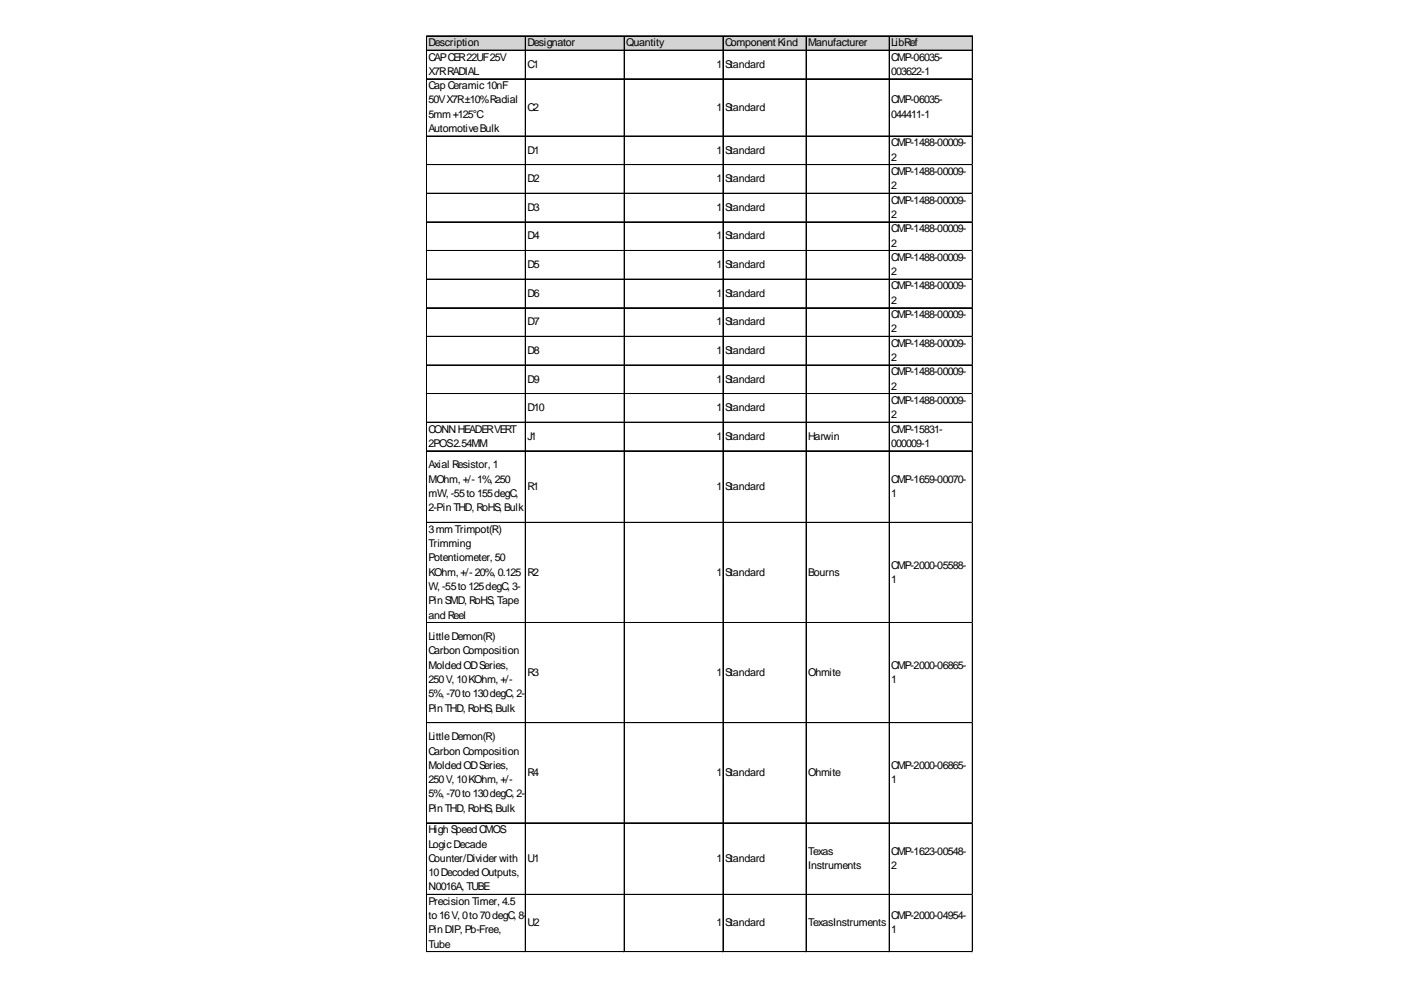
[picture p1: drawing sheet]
<svg xmlns="http://www.w3.org/2000/svg" width="297mm" height="210mm" viewBox="0 0 297 210" stroke-linecap="round" stroke-linejoin="round" font-family="sans-serif">
<defs><g id="words">
<g font-size="2.3">
<text x="90.9" y="9.8">Description</text>
<text x="111.8" y="9.8">Designator</text>
<text x="132.8" y="9.8">Quantity</text>
<text x="153.7" y="9.8">Component Kind</text>
<text x="171.4" y="9.8">Manufacturer</text>
<text x="189" y="9.8">LibRef</text>
<text x="90.9" y="12.8">CAPCER22UF25V</text>
<text x="90.9" y="15.9">X7RRADIAL</text>
<text x="111.8" y="14.4">C1</text>
<text x="151.9" y="14.4">1</text>
<text x="153.7" y="14.4">Standard</text>
<text x="189" y="12.8">CMP-06035-</text>
<text x="189" y="15.9">003622-1</text>
<text x="90.9" y="18.9">Cap Ceramic10nF</text>
<text x="90.9" y="21.9">50VX7R±10%Radial</text>
<text x="111.8" y="23.5">C2</text>
<text x="151.9" y="23.5">1</text>
<text x="153.7" y="23.5">Standard</text>
<text x="189" y="21.9">CMP-06035-</text>
<text x="90.9" y="25">5mm+125°C</text>
<text x="90.9" y="28">AutomotiveBulk</text>
<text x="189" y="25">044411-1</text>
<text x="111.8" y="32.6">D1</text>
<text x="151.9" y="32.6">1</text>
<text x="153.7" y="32.6">Standard</text>
<text x="189" y="31">CMP-1488-00009-</text>
<text x="189" y="34.1">2</text>
<text x="111.8" y="38.6">D2</text>
<text x="151.9" y="38.6">1</text>
<text x="153.7" y="38.6">Standard</text>
<text x="189" y="37.1">CMP-1488-00009-</text>
<text x="189" y="40.1">2</text>
<text x="111.8" y="44.7">D3</text>
<text x="151.9" y="44.7">1</text>
<text x="153.7" y="44.7">Standard</text>
<text x="189" y="43.2">CMP-1488-00009-</text>
<text x="189" y="46.2">2</text>
<text x="111.8" y="50.8">D4</text>
<text x="151.9" y="50.8">1</text>
<text x="153.7" y="50.8">Standard</text>
<text x="189" y="49.2">CMP-1488-00009-</text>
<text x="189" y="52.3">2</text>
<text x="111.8" y="56.8">D5</text>
<text x="151.9" y="56.8">1</text>
<text x="153.7" y="56.8">Standard</text>
<text x="189" y="55.3">CMP-1488-00009-</text>
<text x="189" y="58.3">2</text>
<text x="111.8" y="62.9">D6</text>
<text x="151.9" y="62.9">1</text>
<text x="153.7" y="62.9">Standard</text>
<text x="189" y="61.4">CMP-1488-00009-</text>
<text x="189" y="64.4">2</text>
<text x="111.8" y="69">D7</text>
<text x="151.9" y="69">1</text>
<text x="153.7" y="69">Standard</text>
<text x="189" y="67.4">CMP-1488-00009-</text>
<text x="189" y="70.5">2</text>
<text x="111.8" y="75">D8</text>
<text x="151.9" y="75">1</text>
<text x="153.7" y="75">Standard</text>
<text x="189" y="73.5">CMP-1488-00009-</text>
<text x="189" y="76.5">2</text>
<text x="111.8" y="81.1">D9</text>
<text x="151.9" y="81.1">1</text>
<text x="153.7" y="81.1">Standard</text>
<text x="189" y="79.6">CMP-1488-00009-</text>
<text x="189" y="82.6">2</text>
<text x="111.8" y="87.2">D10</text>
<text x="151.9" y="87.2">1</text>
<text x="153.7" y="87.2">Standard</text>
<text x="189" y="85.6">CMP-1488-00009-</text>
<text x="189" y="88.7">2</text>
<text x="90.9" y="91.7">CONNHEADERVERT</text>
<text x="90.9" y="94.8">2POS2.54MM</text>
<text x="111.8" y="93.2">J1</text>
<text x="151.9" y="93.2">1</text>
<text x="153.7" y="93.2">Standard</text>
<text x="171.4" y="93.2">Harwin</text>
<text x="189" y="91.7">CMP-15831-</text>
<text x="189" y="94.8">000009-1</text>
<text x="90.9" y="99.3">Axial Resistor, 1</text>
<text x="90.9" y="102.3">MOhm, +/- 1%, 250</text>
<text x="90.9" y="105.4">mW, -55to 155degC,</text>
<text x="111.8" y="103.9">R1</text>
<text x="151.9" y="103.9">1</text>
<text x="153.7" y="103.9">Standard</text>
<text x="189" y="102.3">CMP-1659-00070-</text>
<text x="189" y="105.4">1</text>
<text x="90.9" y="108.4">2-Pin THD, RoHS, Bulk</text>
<text x="90.9" y="113">3mmTrimpot(R)</text>
<text x="90.9" y="116">Trimming</text>
<text x="90.9" y="119">Potentiometer, 50</text>
<text x="90.9" y="122.1">KOhm, +/- 20%, 0.125</text>
<text x="90.9" y="125.1">W, -55to 125degC, 3-</text>
<text x="111.8" y="122.1">R2</text>
<text x="151.9" y="122.1">1</text>
<text x="153.7" y="122.1">Standard</text>
<text x="171.4" y="122.1">Bourns</text>
<text x="189" y="120.5">CMP-2000-05588-</text>
<text x="189" y="123.6">1</text>
<text x="90.9" y="128.1">Pin SMD, RoHS, Tape</text>
<text x="90.9" y="131.2">and Reel</text>
<text x="90.9" y="135.7">LittleDemon(R)</text>
<text x="90.9" y="138.7">Carbon Composition</text>
<text x="90.9" y="141.8">Molded ODSeries,</text>
<text x="111.8" y="143.3">R3</text>
<text x="151.9" y="143.3">1</text>
<text x="153.7" y="143.3">Standard</text>
<text x="171.4" y="143.3">Ohmite</text>
<text x="189" y="141.8">CMP-2000-06865-</text>
<text x="90.9" y="144.8">250V, 10KOhm, +/-</text>
<text x="90.9" y="147.8">5%, -70to 130degC, 2-</text>
<text x="189" y="144.8">1</text>
<text x="90.9" y="150.9">Pin THD, RoHS, Bulk</text>
<text x="90.9" y="156.9">LittleDemon(R)</text>
<text x="90.9" y="160">Carbon Composition</text>
<text x="90.9" y="163">Molded ODSeries,</text>
<text x="90.9" y="166">250V, 10KOhm, +/-</text>
<text x="111.8" y="164.5">R4</text>
<text x="151.9" y="164.5">1</text>
<text x="153.7" y="164.5">Standard</text>
<text x="171.4" y="164.5">Ohmite</text>
<text x="189" y="163">CMP-2000-06865-</text>
<text x="189" y="166">1</text>
<text x="90.9" y="169.1">5%, -70to 130degC, 2-</text>
<text x="90.9" y="172.1">Pin THD, RoHS, Bulk</text>
<text x="90.9" y="176.7">High Speed CMOS</text>
<text x="90.9" y="179.7">LogicDecade</text>
<text x="90.9" y="182.7">Counter/Divider with</text>
<text x="90.9" y="185.8">10Decoded Outputs,</text>
<text x="111.8" y="182.7">U1</text>
<text x="151.9" y="182.7">1</text>
<text x="153.7" y="182.7">Standard</text>
<text x="171.4" y="181.2">Texas</text>
<text x="171.4" y="184.2">Instruments</text>
<text x="189" y="181.2">CMP-1623-00548-</text>
<text x="189" y="184.2">2</text>
<text x="90.9" y="188.8">N0016A, TUBE</text>
<text x="90.9" y="191.8">Precision Timer, 4.5</text>
<text x="90.9" y="194.9">to 16V, 0to 70degC, 8-</text>
<text x="90.9" y="197.9">Pin DIP, Pb-Free,</text>
<text x="111.8" y="196.4">U2</text>
<text x="151.9" y="196.4">1</text>
<text x="153.7" y="196.4">Standard</text>
<text x="171.4" y="196.4">TexasInstruments</text>
<text x="189" y="194.9">CMP-2000-04954-</text>
<text x="189" y="197.9">1</text>
<text x="90.9" y="200.9">Tube</text>
</g>
</g></defs>
<path d="M90.5 7.7h115.8v3.1h-115.8z" fill="#d3d3d3"/>
<g fill="none" stroke="#000" stroke-width=".21">
<path d="M90.4 7.6v194.3M90.5 7.6v194.3M90.6 7.6h115.7M90.6 7.7h115.7M90.6 10.6h115.7M90.6 10.7h115.7M90.6 16.7h115.7M90.6 16.8h115.7M111.4 7.7v194.2M132.3 7.7v194.2M132.4 7.7v194.2M153.3 7.7v194.2"/>
<path d="M153.4 7.7v194.2M170.9 7.7v194.2M171 7.7v194.2M188.5 7.7v194.2M188.6 7.7v194.2M206.1 7.7v194.2M206.2 7.7v194.2M90.6 28.8h115.7M90.6 28.9h115.7M90.6 34.9h115.7M90.6 35h115.7M90.6 41h115.7"/>
<path d="M90.6 47h115.7M90.6 47.1h115.7M90.6 53.1h115.7M90.6 53.2h115.7M90.6 59.2h115.7M90.6 65.2h115.7M90.6 65.3h115.7M90.6 71.3h115.7M90.6 71.4h115.7M90.6 77.4h115.7M90.6 83.4h115.7M90.6 83.5h115.7"/>
<path d="M90.6 89.5h115.7M90.6 89.6h115.7M90.6 95.6h115.7M90.6 110.7h115.7M90.6 110.8h115.7M90.6 132h115.7M90.6 132.1h115.7M90.6 153.2h115.7M90.6 153.3h115.7M90.6 174.5h115.7M90.6 189.6h115.7M90.6 189.7h115.7"/>
<path d="M90.6 201.8h115.7"/>
</g>
<path d="M90.4 201.9h.1" fill="none" stroke="#e0e0e0" stroke-width=".21"/>
<path d="M90.4 201.9h.2z" fill="#e0e0e0"/>
<path d="M111.4 201.9h.1" fill="none" stroke="#e0e0e0" stroke-width=".21"/>
<path d="M111.4 201.9h.1z" fill="#e0e0e0"/>
<path d="M132.3 201.9h.1" fill="none" stroke="#e0e0e0" stroke-width=".21"/>
<path d="M132.3 201.9h.2z" fill="#e0e0e0"/>
<path d="M153.3 201.9h.1" fill="none" stroke="#e0e0e0" stroke-width=".21"/>
<path d="M153.3 201.9h.1z" fill="#e0e0e0"/>
<path d="M170.9 201.9h.1" fill="none" stroke="#e0e0e0" stroke-width=".21"/>
<path d="M170.9 201.9h.2z" fill="#e0e0e0"/>
<path d="M188.5 201.9h.1" fill="none" stroke="#e0e0e0" stroke-width=".21"/>
<path d="M188.5 201.9h.2z" fill="#e0e0e0"/>
<path d="M206.1 201.9h.1" fill="none" stroke="#e0e0e0" stroke-width=".21"/>
<path d="M206.1 201.9h.2z" fill="#e0e0e0"/>
<path d="M206.3 16.7h.1" fill="none" stroke="#e0e0e0" stroke-width=".21"/>
<path d="M206.3 16.7v.1z" fill="#e0e0e0"/>
<path d="M206.3 28.8h.1" fill="none" stroke="#e0e0e0" stroke-width=".21"/>
<path d="M206.3 28.8v.2z" fill="#e0e0e0"/>
<path d="M206.3 34.9h.1" fill="none" stroke="#e0e0e0" stroke-width=".21"/>
<path d="M206.3 34.9v.1z" fill="#e0e0e0"/>
<path d="M206.3 41h.1" fill="none" stroke="#e0e0e0" stroke-width=".21"/>
<path d="M206.3 41v.1z" fill="#e0e0e0"/>
<path d="M206.3 47h.1" fill="none" stroke="#e0e0e0" stroke-width=".21"/>
<path d="M206.3 47v.2z" fill="#e0e0e0"/>
<path d="M206.3 53.1h.1" fill="none" stroke="#e0e0e0" stroke-width=".21"/>
<path d="M206.3 53.1v.2z" fill="#e0e0e0"/>
<path d="M206.3 59.2h.1" fill="none" stroke="#e0e0e0" stroke-width=".21"/>
<path d="M206.3 59.2v.1z" fill="#e0e0e0"/>
<path d="M206.3 65.2h.1" fill="none" stroke="#e0e0e0" stroke-width=".21"/>
<path d="M206.3 65.2v.2z" fill="#e0e0e0"/>
<path d="M206.3 71.3h.1" fill="none" stroke="#e0e0e0" stroke-width=".21"/>
<path d="M206.3 71.3v.2z" fill="#e0e0e0"/>
<path d="M206.3 77.4h.1" fill="none" stroke="#e0e0e0" stroke-width=".21"/>
<path d="M206.3 77.4v.1z" fill="#e0e0e0"/>
<path d="M206.3 83.4h.1" fill="none" stroke="#e0e0e0" stroke-width=".21"/>
<path d="M206.3 83.4v.2z" fill="#e0e0e0"/>
<path d="M206.3 89.5h.1" fill="none" stroke="#e0e0e0" stroke-width=".21"/>
<path d="M206.3 89.5v.2z" fill="#e0e0e0"/>
<path d="M206.3 95.6h.1" fill="none" stroke="#e0e0e0" stroke-width=".21"/>
<path d="M206.3 95.6v.1z" fill="#e0e0e0"/>
<path d="M206.3 110.7h.1" fill="none" stroke="#e0e0e0" stroke-width=".21"/>
<path d="M206.3 110.7v.2z" fill="#e0e0e0"/>
<path d="M206.3 132h.1" fill="none" stroke="#e0e0e0" stroke-width=".21"/>
<path d="M206.3 132v.1z" fill="#e0e0e0"/>
<path d="M206.3 153.2h.1" fill="none" stroke="#e0e0e0" stroke-width=".21"/>
<path d="M206.3 153.2v.2z" fill="#e0e0e0"/>
<path d="M206.3 174.5h.1" fill="none" stroke="#e0e0e0" stroke-width=".21"/>
<path d="M206.3 174.5v.1z" fill="#e0e0e0"/>
<path d="M206.3 189.6h.1" fill="none" stroke="#e0e0e0" stroke-width=".21"/>
<path d="M206.3 189.6v.2z" fill="#e0e0e0"/>
<path d="M206.3 201.8h.1" fill="none" stroke="#e0e0e0" stroke-width=".21"/>
<path d="M206.3 201.8v.1z" fill="#e0e0e0"/>
<use href="#words"/>
</svg>
